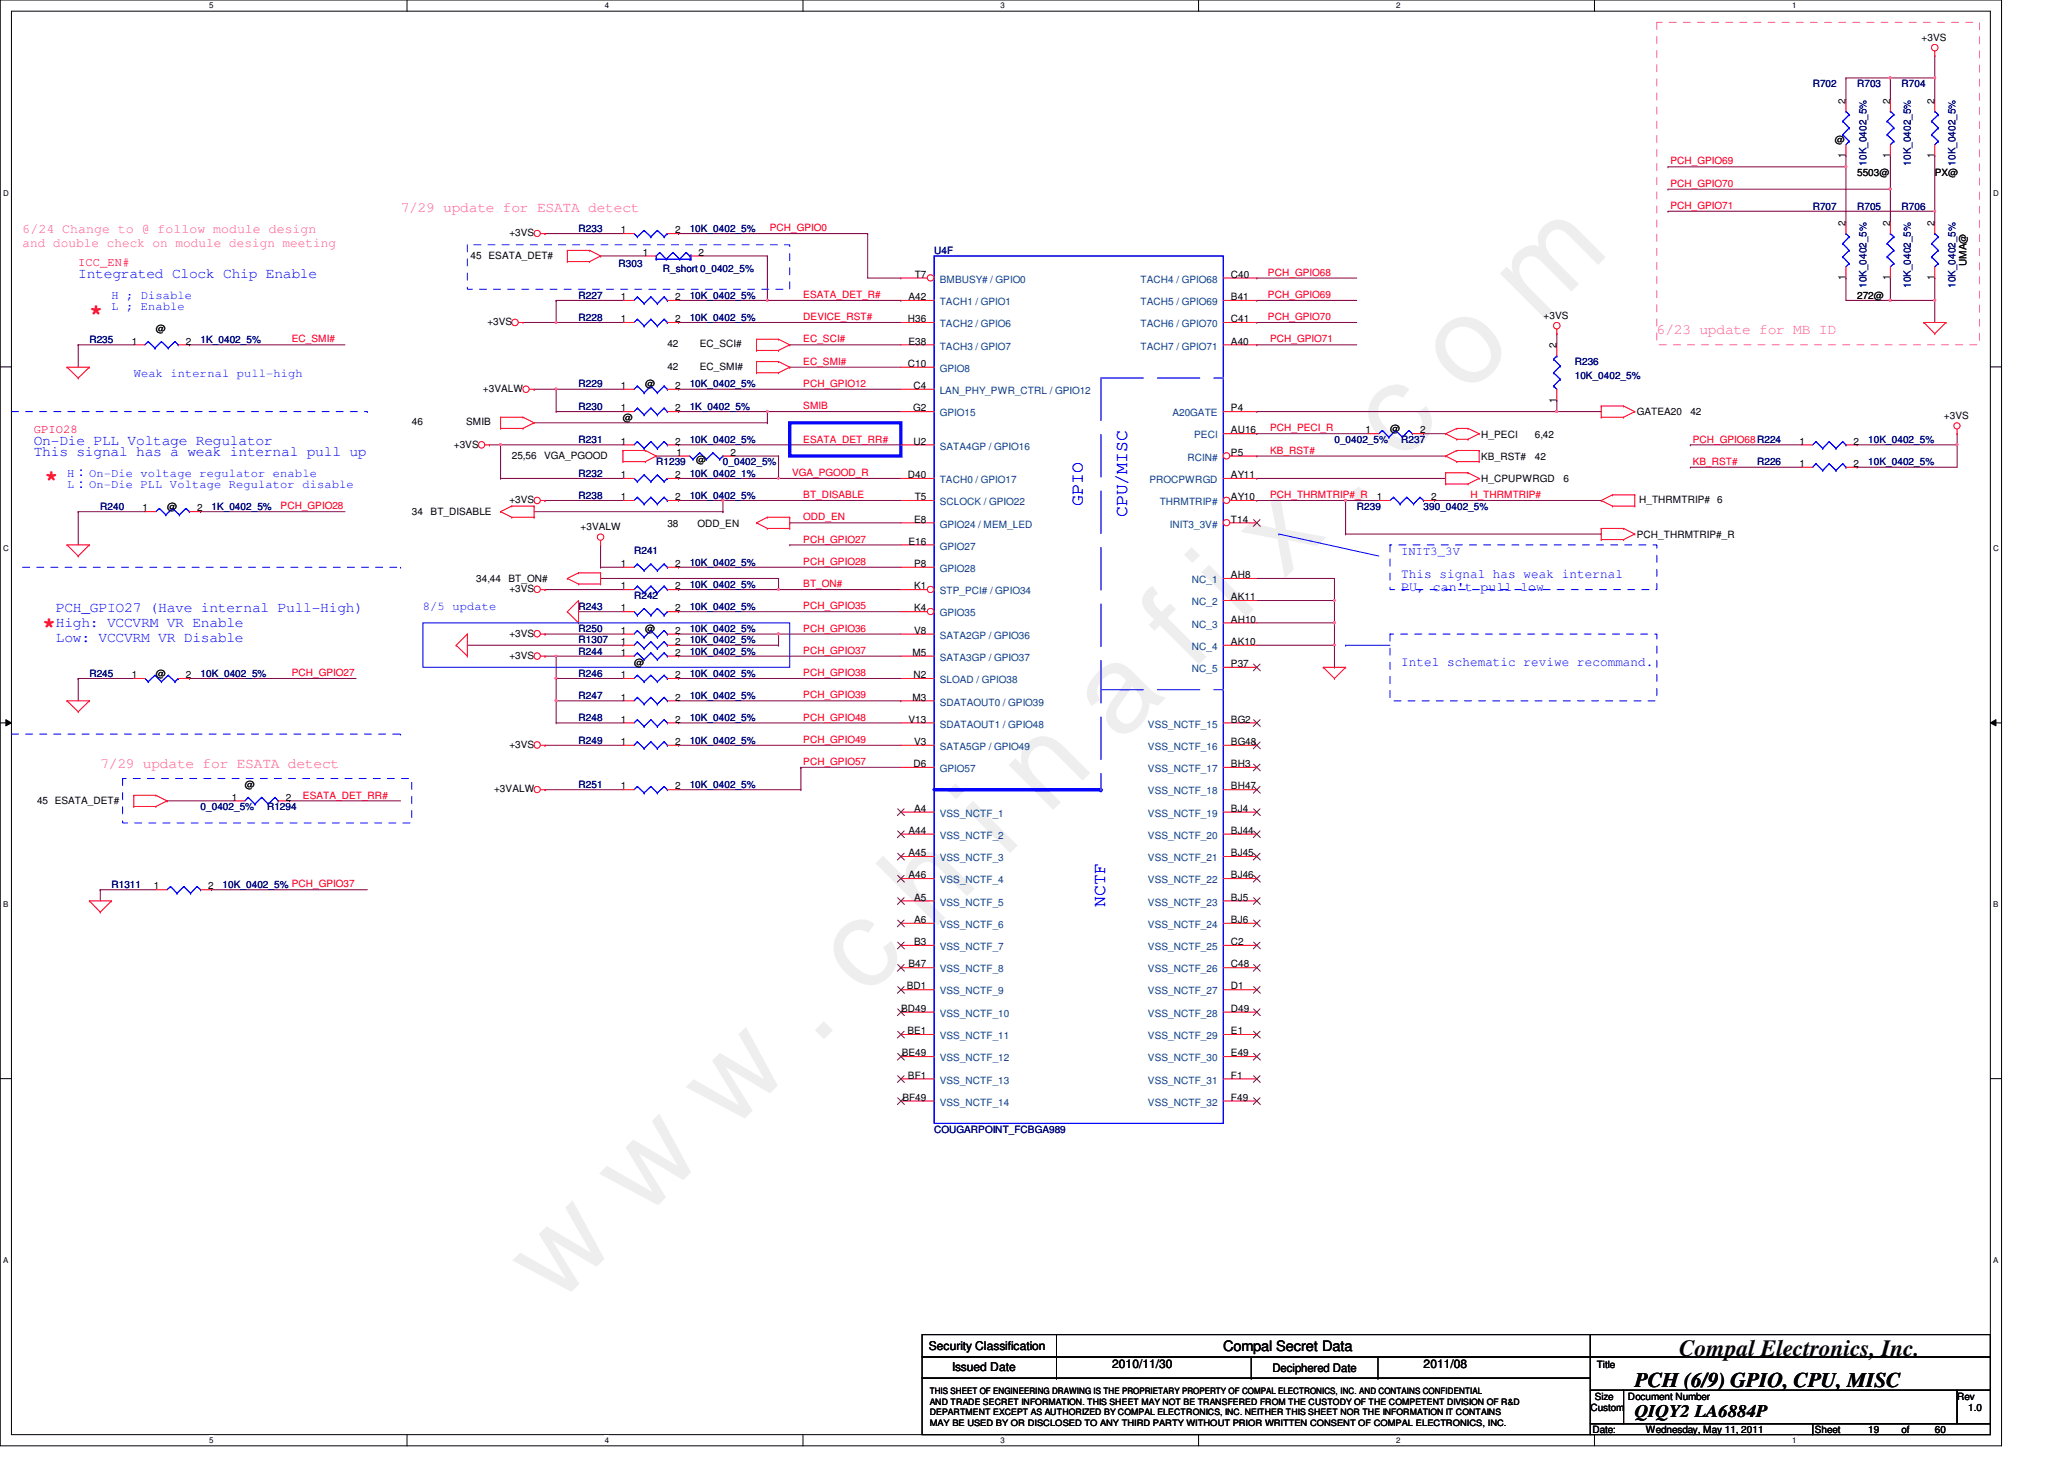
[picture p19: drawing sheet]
<svg xmlns="http://www.w3.org/2000/svg" width="297mm" height="210mm" viewBox="0 0 297 210" stroke-linecap="round" stroke-linejoin="round" font-family="sans-serif">
<defs><g id="words">
<text font-size="17.6" fill="#f0f" x="80.1" y="188" transform="rotate(-45 80.1 188)">w w w . c h i n a f i x . c o m</text>
<text font-size="3.3" x="241.7" y="195.1">Compal Electronics, Inc.</text>
<g font-size="3.2" fill="#f00">
<text x="12.9" y="45.8">*</text>
<text x="6.4" y="69.8">*</text>
<text x="6.1" y="91">*</text>
</g>
<text font-size="3" x="235.3" y="199.5">PCH (6/9) GPIO, CPU, MISC</text>
<g font-size="2.5" fill="#00f">
<text x="155.8" y="72.8" transform="rotate(-90 155.8 72.8)">GPIO</text>
<text x="162.2" y="74.4" transform="rotate(-90 162.2 74.4)">CPU/MISC</text>
<text x="159" y="130.4" transform="rotate(-90 159 130.4)">NCTF</text>
</g>
<text font-size="2.5" x="235.3" y="203.9">QIQY2 LA6884P</text>
<g font-size="2.1" fill="#f0f">
<text x="57.6" y="30.4">7/29 update for ESATA detect</text>
<text x="238.4" y="48">6/23 update for MB ID</text>
<text x="14.4" y="110.4">7/29 update for ESATA detect</text>
</g>
<g font-size="2.1" fill="#00f">
<text x="11.3" y="40">Integrated Clock Chip Enable</text>
<text x="4.9" y="65.6">This signal has a weak internal pull up</text>
<text x="4.9" y="64">On-Die PLL Voltage Regulator</text>
<text x="8" y="88">PCH_GPIO27 (Have internal Pull-High)</text>
<text x="8" y="90.2">High: VCCVRM VR Enable</text>
<text x="8" y="92.3">Low: VCCVRM VR Disable</text>
</g>
<text font-size="2.1" x="176" y="194.4">Compal Secret Data</text>
<g font-size="1.9" fill="#f0f">
<text x="3.3" y="33.5">6/24 Change to @ follow module design</text>
<text x="3.3" y="35.5">and double check on module design meeting</text>
</g>
<g font-size="1.9" fill="#00f">
<text x="201.7" y="83.1">This signal has weak internal</text>
<text x="201.7" y="85.1">PU, can't pull low</text>
<text x="201.7" y="95.9">Intel schematic reviwe recommand.</text>
</g>
<g font-size="1.7" fill="#f00">
<text x="11.3" y="38.2">ICC_EN#</text>
<text x="4.9" y="62.2">GPIO28</text>
</g>
<g font-size="1.7" fill="#00f">
<text x="16" y="43">H ; Disable</text>
<text x="16" y="44.6">L ; Enable</text>
<text x="19.3" y="54.2">Weak internal pull-high</text>
<text x="9.6" y="70.2">L</text>
<text x="9.6" y="68.6">H</text>
<text x="12.8" y="70.2">On-Die PLL Voltage Regulator disable</text>
<text x="12.8" y="68.6">On-Die voltage regulator enable</text>
<text x="201.7" y="79.8">INIT3_3V</text>
<text x="60.9" y="87.8">8/5 update</text>
</g>
<g font-size="1.7">
<text x="133.7" y="194.3">Security Classification</text>
<text x="137" y="197.3">Issued Date</text>
<text x="160" y="196.8">2010/11/30</text>
<text x="183.1" y="197.4">Deciphered Date</text>
<text x="204.9" y="196.8">2011/08</text>
</g>
<g font-size="1.4">
<text x="276.5" y="5.8">+3VS</text>
<text x="265.6" y="14.9" transform="rotate(-90 265.6 14.9)">2</text>
<text x="272" y="14.9" transform="rotate(-90 272 14.9)">2</text>
<text x="278.4" y="14.9" transform="rotate(-90 278.4 14.9)">2</text>
<text x="264" y="20.6">@</text>
<text x="265.6" y="22.7" transform="rotate(-90 265.6 22.7)">1</text>
<text x="272" y="22.7" transform="rotate(-90 272 22.7)">1</text>
<text x="278.4" y="22.7" transform="rotate(-90 278.4 22.7)">1</text>
<text x="267.3" y="25.4">5503@</text>
<text x="278.4" y="25.4">PX@</text>
<text x="73.3" y="34">+3VS</text>
<text x="89.4" y="33.6">1</text>
<text x="97.1" y="33.6">2</text>
<text x="265.6" y="32.5" transform="rotate(-90 265.6 32.5)">2</text>
<text x="272" y="32.5" transform="rotate(-90 272 32.5)">2</text>
<text x="278.4" y="32.5" transform="rotate(-90 278.4 32.5)">2</text>
<text x="67.7" y="37.2">45 ESATA_DET#</text>
<text x="92.5" y="36.8">1</text>
<text x="100.5" y="36.8">2</text>
<text x="131.6" y="40">T7</text>
<text x="177.1" y="40">C40</text>
<text x="265.6" y="40.3" transform="rotate(-90 265.6 40.3)">1</text>
<text x="272" y="40.3" transform="rotate(-90 272 40.3)">1</text>
<text x="278.4" y="40.3" transform="rotate(-90 278.4 40.3)">1</text>
<text x="283" y="38.3" transform="rotate(-90 283 38.3)">UMA@</text>
<text x="22.4" y="47.7">@</text>
<text x="70.1" y="46.8">+3VS</text>
<text x="89.4" y="43.2">1</text>
<text x="89.4" y="46.4">1</text>
<text x="97.1" y="43.2">2</text>
<text x="97.1" y="46.4">2</text>
<text x="130.7" y="46.4">H36</text>
<text x="130.8" y="43.2">A42</text>
<text x="177.1" y="46.4">C41</text>
<text x="177.1" y="43.2">B41</text>
<text x="222.1" y="45.8">+3VS</text>
<text x="267.3" y="43">272@</text>
<text x="19" y="49.6">1</text>
<text x="26.7" y="49.6">2</text>
<text x="96" y="50">42</text>
<text x="96" y="53.2">42</text>
<text x="100.7" y="50">EC_SCI#</text>
<text x="100.7" y="53.2">EC_SMI#</text>
<text x="130.7" y="52.8">C10</text>
<text x="130.8" y="49.6">E38</text>
<text x="177.1" y="49.6">A40</text>
<text x="224" y="50.1" transform="rotate(-90 224 50.1)">2</text>
<text x="69.5" y="56.4">+3VALW</text>
<text x="89.4" y="59.2">1</text>
<text x="89.4" y="56">1</text>
<text x="92.9" y="55.7">@</text>
<text x="97.1" y="59.2">2</text>
<text x="97.1" y="56">2</text>
<text x="131.4" y="59.2">G2</text>
<text x="131.5" y="56">C4</text>
<text x="177.1" y="59.2">P4</text>
<text x="224" y="57.9" transform="rotate(-90 224 57.9)">1</text>
<text x="235.6" y="59.8">GATEA20</text>
<text x="243.3" y="59.8">42</text>
<text x="59.3" y="61.2">46</text>
<text x="65.3" y="64.4">+3VS</text>
<text x="67.1" y="61.2">SMIB</text>
<text x="73.7" y="66">25,56</text>
<text x="78.3" y="66">VGA_PGOOD</text>
<text x="89.4" y="64">1</text>
<text x="89.7" y="60.6">@</text>
<text x="97.1" y="64">2</text>
<text x="97.4" y="65.6">1</text>
<text x="105.1" y="65.6">2</text>
<text x="131.5" y="64">U2</text>
<text x="177.1" y="65.6">P5</text>
<text x="177.1" y="62.4">AU16</text>
<text x="196.5" y="62.4">1</text>
<text x="200" y="62.2">@</text>
<text x="204.4" y="62.4">2</text>
<text x="213.2" y="63">H_PECI</text>
<text x="220.9" y="63">6,42</text>
<text x="259" y="64">1</text>
<text x="266.8" y="64">2</text>
<text x="279.8" y="60.2">+3VS</text>
<text x="89.4" y="72">1</text>
<text x="89.4" y="68.8">1</text>
<text x="97.1" y="72">2</text>
<text x="97.1" y="68.8">2</text>
<text x="100.2" y="66.6">@</text>
<text x="130.7" y="68.8">D40</text>
<text x="131.6" y="72">T5</text>
<text x="177.1" y="68.8">AY11</text>
<text x="177.1" y="72">AY10</text>
<text x="198.1" y="72">1</text>
<text x="206" y="72">2</text>
<text x="213.2" y="69.4">H_CPUPWRGD</text>
<text x="213.2" y="66.2">KB_RST#</text>
<text x="220.9" y="66.2">42</text>
<text x="225" y="69.4">6</text>
<text x="259" y="67.2">1</text>
<text x="266.8" y="67.2">2</text>
<text x="20.5" y="73.6">1</text>
<text x="24" y="73.4">@</text>
<text x="28.4" y="73.6">2</text>
<text x="59.3" y="74.2">34</text>
<text x="62" y="74.2">BT_DISABLE</text>
<text x="73.3" y="72.4">+3VS</text>
<text x="83.6" y="76.2">+3VALW</text>
<text x="96" y="75.8">38</text>
<text x="100.4" y="75.8">ODD_EN</text>
<text x="131.6" y="75.2">E8</text>
<text x="177.1" y="75.2">T14</text>
<text x="235.6" y="77.4">PCH_THRMTRIP#_R</text>
<text x="235.9" y="72.4">H_THRMTRIP#</text>
<text x="247.1" y="72.4">6</text>
<text x="68.5" y="83.8">34,44</text>
<text x="73.2" y="83.8">BT_ON#</text>
<text x="89.4" y="81.6">1</text>
<text x="97.1" y="81.6">2</text>
<text x="130.8" y="78.4">E16</text>
<text x="131.6" y="81.6">P8</text>
<text x="177.1" y="83.2">AH8</text>
<text x="73.3" y="85.2">+3VS</text>
<text x="89.4" y="84.8">1</text>
<text x="89.4" y="88">1</text>
<text x="97.1" y="84.8">2</text>
<text x="97.1" y="88">2</text>
<text x="131.6" y="84.8">K1</text>
<text x="131.6" y="88">K4</text>
<text x="177.1" y="89.6">AH10</text>
<text x="177.1" y="86.4">AK11</text>
<text x="73.3" y="94.8">+3VS</text>
<text x="73.3" y="91.6">+3VS</text>
<text x="89.4" y="91.2">1</text>
<text x="89.4" y="92.8">1</text>
<text x="89.4" y="94.4">1</text>
<text x="91.3" y="95.7">@</text>
<text x="92.9" y="91">@</text>
<text x="97.1" y="91.2">2</text>
<text x="97.1" y="92.8">2</text>
<text x="97.1" y="94.4">2</text>
<text x="131.3" y="94.4">M5</text>
<text x="131.6" y="91.2">V8</text>
<text x="177.1" y="92.8">AK10</text>
<text x="177.1" y="96">P37</text>
<text x="19" y="97.6">1</text>
<text x="22.4" y="97.4">@</text>
<text x="26.7" y="97.6">2</text>
<text x="89.4" y="97.6">1</text>
<text x="89.4" y="100.8">1</text>
<text x="97.1" y="97.6">2</text>
<text x="97.1" y="100.8">2</text>
<text x="131.3" y="100.8">M3</text>
<text x="131.5" y="97.6">N2</text>
<text x="73.3" y="107.6">+3VS</text>
<text x="89.4" y="104">1</text>
<text x="89.4" y="107.2">1</text>
<text x="97.1" y="104">2</text>
<text x="97.1" y="107.2">2</text>
<text x="130.8" y="104">V13</text>
<text x="131.6" y="107.2">V3</text>
<text x="177.1" y="104">BG2</text>
<text x="177.1" y="107.2">BG48</text>
<text x="35.3" y="113.4">@</text>
<text x="71.1" y="114">+3VALW</text>
<text x="89.4" y="113.6">1</text>
<text x="97.1" y="113.6">2</text>
<text x="131.5" y="110.4">D6</text>
<text x="177.1" y="110.4">BH3</text>
<text x="177.1" y="113.6">BH47</text>
<text x="5.3" y="115.6">45 ESATA_DET#</text>
<text x="33.4" y="115.2">1</text>
<text x="41.1" y="115.2">2</text>
<text x="130.8" y="120">A44</text>
<text x="131.6" y="116.8">A4</text>
<text x="177.1" y="116.8">BJ4</text>
<text x="177.1" y="120">BJ44</text>
<text x="130.8" y="123.2">A45</text>
<text x="177.1" y="123.2">BJ45</text>
<text x="22.1" y="128">1</text>
<text x="30" y="128">2</text>
<text x="130.8" y="126.4">A46</text>
<text x="131.6" y="129.6">A5</text>
<text x="177.1" y="126.4">BJ46</text>
<text x="177.1" y="129.6">BJ5</text>
<text x="131.6" y="132.8">A6</text>
<text x="131.6" y="136">B3</text>
<text x="177.1" y="132.8">BJ6</text>
<text x="177.1" y="136">C2</text>
<text x="130.5" y="142.4">BD1</text>
<text x="130.8" y="139.2">B47</text>
<text x="177.1" y="139.2">C48</text>
<text x="177.1" y="142.4">D1</text>
<text x="129.7" y="145.6">BD49</text>
<text x="130.6" y="148.8">BE1</text>
<text x="177.1" y="145.6">D49</text>
<text x="177.1" y="148.8">E1</text>
<text x="129.8" y="152">BE49</text>
<text x="130.7" y="155.2">BF1</text>
<text x="177.1" y="152">E49</text>
<text x="177.1" y="155.2">F1</text>
<text x="129.9" y="158.4">BF49</text>
<text x="177.1" y="158.4">F49</text>
<text x="229.8" y="196.7">Title</text>
<text x="228.9" y="203">Custom</text>
<text x="229.5" y="201.4">Size</text>
<text x="234.3" y="201.4">Document Number</text>
<text x="281.7" y="201.4">Rev</text>
<text x="283.3" y="203">1.0</text>
<text x="229.2" y="206.2">Date:</text>
<text x="236.9" y="206.2">Wednesday, May 11, 2011</text>
<text x="261.2" y="206.2">Sheet</text>
<text x="268.9" y="206.2">19</text>
<text x="273.7" y="206.2">of</text>
<text x="278.4" y="206.2">60</text>
</g>
<g font-size="1.4" fill="#000080">
<text x="260.9" y="12.6">R702</text>
<text x="267.3" y="12.6">R703</text>
<text x="273.7" y="12.6">R704</text>
<text x="268.6" y="23.8" transform="rotate(-90 268.6 23.8)">10K_0402_5%</text>
<text x="275" y="23.8" transform="rotate(-90 275 23.8)">10K_0402_5%</text>
<text x="281.4" y="23.8" transform="rotate(-90 281.4 23.8)">10K_0402_5%</text>
<text x="83.3" y="33.4">R233</text>
<text x="99.3" y="33.4">10K_0402_5%</text>
<text x="260.9" y="30.2">R707</text>
<text x="267.3" y="30.2">R705</text>
<text x="273.7" y="30.2">R706</text>
<text x="89" y="38.5">R303</text>
<text x="95.4" y="39.1">R_short 0_0402_5%</text>
<text x="134.4" y="36.6">U4F</text>
<text x="268.6" y="41.4" transform="rotate(-90 268.6 41.4)">10K_0402_5%</text>
<text x="275" y="41.4" transform="rotate(-90 275 41.4)">10K_0402_5%</text>
<text x="281.4" y="41.4" transform="rotate(-90 281.4 41.4)">10K_0402_5%</text>
<text x="83.3" y="43">R227</text>
<text x="83.3" y="46.2">R228</text>
<text x="99.3" y="43">10K_0402_5%</text>
<text x="99.3" y="46.2">10K_0402_5%</text>
<text x="12.9" y="49.4">R235</text>
<text x="28.9" y="49.4">1K_0402_5%</text>
<text x="226.6" y="52.6">R236</text>
<text x="83.3" y="59">R230</text>
<text x="83.3" y="55.7">R229</text>
<text x="99.3" y="59">1K_0402_5%</text>
<text x="99.3" y="55.7">10K_0402_5%</text>
<text x="226.6" y="54.5">10K_0402_5%</text>
<text x="83.3" y="63.7">R231</text>
<text x="99.3" y="63.7">10K_0402_5%</text>
<text x="192" y="63.7">0_0402_5%</text>
<text x="201.7" y="63.7">R237</text>
<text x="268.9" y="63.7">10K_0402_5%</text>
<text x="83.3" y="71.7">R238</text>
<text x="83.3" y="68.6">R232</text>
<text x="94.4" y="67">R1239</text>
<text x="99.3" y="71.7">10K_0402_5%</text>
<text x="99.3" y="68.6">10K_0402_1%</text>
<text x="104" y="67">0_0402_5%</text>
<text x="252.9" y="67">R226</text>
<text x="268.9" y="67">10K_0402_5%</text>
<text x="14.4" y="73.4">R240</text>
<text x="30.4" y="73.4">1K_0402_5%</text>
<text x="195.3" y="73.4">R239</text>
<text x="204.9" y="73.4">390_0402_5%</text>
<text x="91.3" y="79.7">R241</text>
<text x="99.3" y="81.4">10K_0402_5%</text>
<text x="83.3" y="87.7">R243</text>
<text x="91.3" y="86.2">R242</text>
<text x="99.3" y="87.7">10K_0402_5%</text>
<text x="99.3" y="84.6">10K_0402_5%</text>
<text x="83.3" y="91">R250</text>
<text x="83.3" y="92.6">R1307</text>
<text x="83.3" y="94.2">R244</text>
<text x="99.3" y="91">10K_0402_5%</text>
<text x="99.3" y="92.6">10K_0402_5%</text>
<text x="99.3" y="94.2">10K_0402_5%</text>
<text x="12.9" y="97.4">R245</text>
<text x="28.9" y="97.4">10K_0402_5%</text>
<text x="83.3" y="97.4">R246</text>
<text x="83.3" y="100.6">R247</text>
<text x="99.3" y="97.4">10K_0402_5%</text>
<text x="99.3" y="100.6">10K_0402_5%</text>
<text x="83.3" y="103.8">R248</text>
<text x="83.3" y="107">R249</text>
<text x="99.3" y="103.8">10K_0402_5%</text>
<text x="99.3" y="107">10K_0402_5%</text>
<text x="83.3" y="113.4">R251</text>
<text x="99.3" y="113.4">10K_0402_5%</text>
<text x="28.9" y="116.6">0_0402_5%</text>
<text x="38.4" y="116.6">R1294</text>
<text x="16" y="127.8">R1311</text>
<text x="32" y="127.8">10K_0402_5% PCH_GPIO37</text>
<text x="134.4" y="163">COUGARPOINT_FCBGA989</text>
</g>
<g font-size="1.4" fill="#f00">
<text x="240.4" y="23.7">PCH_GPIO69</text>
<text x="240.4" y="26.9">PCH_GPIO70</text>
<text x="110.8" y="33.3">PCH_GPIO0</text>
<text x="240.4" y="30.1">PCH_GPIO71</text>
<text x="182.5" y="39.7">PCH_GPIO68</text>
<text x="115.6" y="42.9">ESATA_DET_R#</text>
<text x="115.6" y="46.1">DEVICE_RST#</text>
<text x="182.5" y="42.9">PCH_GPIO69</text>
<text x="182.5" y="46.1">PCH_GPIO70</text>
<text x="42" y="49.3">EC_SMI#</text>
<text x="115.6" y="49.3">EC_SCI#</text>
<text x="115.6" y="52.5">EC_SMI#</text>
<text x="182.8" y="49.3">PCH_GPIO71</text>
<text x="115.6" y="55.7">PCH_GPIO12</text>
<text x="115.6" y="58.9">SMIB</text>
<text x="115.6" y="63.7">ESATA_DET_RR#</text>
<text x="182.8" y="62.1">PCH_PECI_R</text>
<text x="182.8" y="65.3">KB_RST#</text>
<text x="243.6" y="63.7">PCH_GPIO68R224</text>
<text x="114" y="68.5">VGA_PGOOD_R</text>
<text x="115.6" y="71.7">BT_DISABLE</text>
<text x="182.8" y="71.7">PCH_THRMTRIP#_R</text>
<text x="211.6" y="71.7">H_THRMTRIP#</text>
<text x="243.6" y="66.9">KB_RST#</text>
<text x="40.4" y="73.3">PCH_GPIO28</text>
<text x="115.6" y="74.9">ODD_EN</text>
<text x="115.6" y="78.1">PCH_GPIO27</text>
<text x="115.6" y="81.3">PCH_GPIO28</text>
<text x="115.6" y="87.7">PCH_GPIO35</text>
<text x="115.6" y="84.5">BT_ON#</text>
<text x="115.6" y="94.1">PCH_GPIO37</text>
<text x="115.6" y="90.9">PCH_GPIO36</text>
<text x="42" y="97.3">PCH_GPIO27</text>
<text x="115.6" y="97.3">PCH_GPIO38</text>
<text x="115.6" y="100.5">PCH_GPIO39</text>
<text x="115.6" y="103.7">PCH_GPIO48</text>
<text x="115.6" y="106.9">PCH_GPIO49</text>
<text x="115.6" y="110.1">PCH_GPIO57</text>
<text x="43.6" y="114.9">ESATA_DET_RR#</text>
</g>
<g font-size="1.4" fill="#004080">
<text x="135.2" y="40.7">BMBUSY# / GPIO0</text>
<text x="164.2" y="40.7">TACH4 / GPIO68</text>
<text x="135.2" y="47.1">TACH2 / GPIO6</text>
<text x="135.2" y="43.9">TACH1 / GPIO1</text>
<text x="164.2" y="47.1">TACH6 / GPIO70</text>
<text x="164.2" y="43.9">TACH5 / GPIO69</text>
<text x="135.2" y="50.3">TACH3 / GPIO7</text>
<text x="135.2" y="53.5">GPIO8</text>
<text x="164.2" y="50.3">TACH7 / GPIO71</text>
<text x="135.2" y="56.7">LAN_PHY_PWR_CTRL / GPIO12</text>
<text x="135.2" y="59.9">GPIO15</text>
<text x="168.7" y="59.9">A20GATE</text>
<text x="135.2" y="64.7">SATA4GP / GPIO16</text>
<text x="171.9" y="63.1">PECI</text>
<text x="135.2" y="69.5">TACH0 / GPIO17</text>
<text x="165.4" y="69.5">PROCPWRGD</text>
<text x="170.9" y="66.3">RCIN#</text>
<text x="135.2" y="75.9">GPIO24 / MEM_LED</text>
<text x="135.2" y="72.7">SCLOCK / GPIO22</text>
<text x="166.9" y="72.7">THRMTRIP#</text>
<text x="168.3" y="75.9">INIT3_3V#</text>
<text x="135.2" y="79.1">GPIO27</text>
<text x="135.2" y="82.3">GPIO28</text>
<text x="171.5" y="83.9">NC_1</text>
<text x="135.2" y="85.5">STP_PCI# / GPIO34</text>
<text x="135.2" y="88.7">GPIO35</text>
<text x="171.5" y="87.1">NC_2</text>
<text x="135.2" y="95.1">SATA3GP / GPIO37</text>
<text x="135.2" y="91.9">SATA2GP / GPIO36</text>
<text x="171.5" y="93.5">NC_4</text>
<text x="171.5" y="90.3">NC_3</text>
<text x="135.2" y="98.3">SLOAD / GPIO38</text>
<text x="135.2" y="101.5">SDATAOUT0 / GPIO39</text>
<text x="171.5" y="96.7">NC_5</text>
<text x="135.2" y="107.9">SATA5GP / GPIO49</text>
<text x="135.2" y="104.7">SDATAOUT1 / GPIO48</text>
<text x="165.2" y="104.7">VSS_NCTF_15</text>
<text x="165.2" y="107.9">VSS_NCTF_16</text>
<text x="135.2" y="111.1">GPIO57</text>
<text x="165.2" y="111.1">VSS_NCTF_17</text>
<text x="135.2" y="117.5">VSS_NCTF_1</text>
<text x="165.2" y="114.3">VSS_NCTF_18</text>
<text x="165.2" y="117.5">VSS_NCTF_19</text>
<text x="135.2" y="120.7">VSS_NCTF_2</text>
<text x="135.2" y="123.9">VSS_NCTF_3</text>
<text x="165.2" y="120.7">VSS_NCTF_20</text>
<text x="165.2" y="123.9">VSS_NCTF_21</text>
<text x="135.2" y="127.1">VSS_NCTF_4</text>
<text x="135.2" y="130.3">VSS_NCTF_5</text>
<text x="165.2" y="127.1">VSS_NCTF_22</text>
<text x="165.2" y="130.3">VSS_NCTF_23</text>
<text x="135.2" y="133.5">VSS_NCTF_6</text>
<text x="135.2" y="136.7">VSS_NCTF_7</text>
<text x="165.2" y="133.5">VSS_NCTF_24</text>
<text x="165.2" y="136.7">VSS_NCTF_25</text>
<text x="135.2" y="139.9">VSS_NCTF_8</text>
<text x="135.2" y="143.1">VSS_NCTF_9</text>
<text x="165.2" y="139.9">VSS_NCTF_26</text>
<text x="165.2" y="143.1">VSS_NCTF_27</text>
<text x="135.2" y="146.3">VSS_NCTF_10</text>
<text x="135.2" y="149.5">VSS_NCTF_11</text>
<text x="165.2" y="146.3">VSS_NCTF_28</text>
<text x="165.2" y="149.5">VSS_NCTF_29</text>
<text x="135.2" y="152.7">VSS_NCTF_12</text>
<text x="135.2" y="155.9">VSS_NCTF_13</text>
<text x="165.2" y="152.7">VSS_NCTF_30</text>
<text x="165.2" y="155.9">VSS_NCTF_31</text>
<text x="135.2" y="159.1">VSS_NCTF_14</text>
<text x="165.2" y="159.1">VSS_NCTF_32</text>
</g>
<g font-size="1.3">
<text x="133.8" y="200.6">THIS SHEET OF ENGINEERING DRAWING IS THE PROPRIETARY PROPERTY OF COMPAL ELECTRONICS, INC. AND CONTAINS CONFIDENTIAL</text>
<text x="133.8" y="202.1">AND TRADE SECRET INFORMATION. THIS SHEET MAY NOT BE TRANSFERED FROM THE CUSTODY OF THE COMPETENT DIVISION OF R&amp;D</text>
<text x="133.8" y="203.6">DEPARTMENT EXCEPT AS AUTHORIZED BY COMPAL ELECTRONICS, INC. NEITHER THIS SHEET NOR THE INFORMATION IT CONTAINS</text>
<text x="133.8" y="205.1">MAY BE USED BY OR DISCLOSED TO ANY THIRD PARTY WITHOUT PRIOR WRITTEN CONSENT OF COMPAL ELECTRONICS, INC.</text>
</g>
<g font-size="1.1">
<text x="30.1" y="1.1">5</text>
<text x="87" y="1.1">4</text>
<text x="144" y="1.1">3</text>
<text x="200.9" y="1.1">2</text>
<text x="257.9" y="1.1">1</text>
<text x=".5" y="28.1">D</text>
<text x="286.9" y="28.1">D</text>
<text x=".5" y="79.3">C</text>
<text x="286.9" y="79.3">C</text>
<text x=".5" y="130.5">B</text>
<text x="286.9" y="130.5">B</text>
<text x=".5" y="181.7">A</text>
<text x="286.9" y="181.7">A</text>
<text x="30.1" y="207.5">5</text>
<text x="87" y="207.5">4</text>
<text x="144" y="207.5">3</text>
<text x="200.9" y="207.5">2</text>
<text x="257.9" y="207.5">1</text>
</g>
</g></defs>
<path d="M0 0h288.1v208h-288.1zM1.6 1.6h284.8v204.8h-284.8z" fill="none" stroke="#000" stroke-width=".14"/>
<g fill="#fff">
<path d="M30.1 .2h.6v1.2h-.6z"/>
<path d="M30.1 206.6h.6v1.2h-.6z"/>
</g>
<path d="M58.6 0v1.6M58.6 206.4v1.6" fill="none" stroke="#000" stroke-width=".14"/>
<g fill="#fff">
<path d="M87 .2h.6v1.2h-.6z"/>
<path d="M87 206.6h.6v1.2h-.6z"/>
</g>
<path d="M115.6 0v1.6M115.6 206.4v1.6" fill="none" stroke="#000" stroke-width=".14"/>
<g fill="#fff">
<path d="M144 .2h.6v1.2h-.6z"/>
<path d="M144 206.6h.6v1.2h-.6z"/>
</g>
<path d="M172.5 0v1.6M172.5 206.4v1.6" fill="none" stroke="#000" stroke-width=".14"/>
<g fill="#fff">
<path d="M200.9 .2h.6v1.2h-.6z"/>
<path d="M200.9 206.6h.6v1.2h-.6z"/>
</g>
<path d="M229.5 0v1.6M229.5 206.4v1.6" fill="none" stroke="#000" stroke-width=".14"/>
<g fill="#fff">
<path d="M257.9 .2h.6v1.2h-.6z"/>
<path d="M257.9 206.6h.6v1.2h-.6z"/>
<path d="M.5 27.2h.7v1.2h-.7z"/>
<path d="M286.9 27.2h.7v1.2h-.7z"/>
<path d="M.5 78.4h.7v1.1h-.7z"/>
<path d="M286.9 78.4h.7v1.1h-.7z"/>
</g>
<path d="M0 52.8h1.6M286.4 52.8h1.7" fill="none" stroke="#000" stroke-width=".14"/>
<g fill="#fff">
<path d="M.5 129.6h.7v1.2h-.7z"/>
<path d="M286.9 129.6h.7v1.2h-.7z"/>
</g>
<path d="M0 104h1.6M.8 103.5l.8 .5-.8 .4zM286.4 104l.8-.5v.9zM286.4 104h1.7" fill="none" stroke="#000" stroke-width=".14"/>
<path d="M.8 103.5l.8 .5-.8 .4zM286.4 104l.8-.5v.9z" fill="#000"/>
<g fill="#fff">
<path d="M.5 180.7h.7v1.2h-.7z"/>
<path d="M286.9 180.7h.7v1.2h-.7z"/>
</g>
<path d="M0 155.2h1.6M286.4 155.2h1.7" fill="none" stroke="#000" stroke-width=".14"/>
<g fill="none" stroke="#800040" stroke-width=".14">
<path d="M97.7 56h32M11.3 73.6h.1M11.3 73.6v4.8M11.3 73.6h9.6M28.9 73.6h.1M28.9 73.6h20.7M281.7 64h.1M281.7 64v3.2M11.3 97.6h.1M11.3 97.6v3.2M11.3 97.6h8M27.3 97.6h.1"/>
<path d="M27.3 97.6h24M97.7 97.6h32M97.7 94.4h32M97.7 104h32"/>
</g>
<path d="M281.5 63.9h.2v.2h-.2z" fill-rule="evenodd" fill="#f0f"/>
<path d="M281.5 63.9h.2v.2h-.2z" fill="none" stroke="#f0f" stroke-width=".14"/>
<g fill="none" stroke="#800040" stroke-width=".14">
<path d="M240 24h.1M240 24h25.7M11.3 49.6h.1M11.3 49.6v3.2M11.3 49.6h8M27.3 49.6h.1M27.3 49.6h22.3M180.9 59.2h43.1M97.7 64h32M243.3 64h.1M243.3 67.2h.1M243.3 64h16"/>
<path d="M243.3 67.2h16M267.3 64h.1M267.3 67.2h.1M267.3 64h14.4M267.3 67.2h14.4M97.7 81.6h32M97.7 88h32M97.7 100.8h32"/>
</g>
<path d="M265.5 23.9h.2v.2h-.2z" fill-rule="evenodd" fill="#f0f"/>
<path d="M265.5 23.9h.2v.2h-.2z" fill="none" stroke="#f0f" stroke-width=".14"/>
<path d="M240 27.2h.1M240 27.2h32.1" fill="none" stroke="#800040" stroke-width=".14"/>
<path d="M271.9 27.1h.2v.2h-.2z" fill-rule="evenodd" fill="#f0f"/>
<path d="M271.9 27.1h.2v.2h-.2z" fill="none" stroke="#f0f" stroke-width=".14"/>
<path d="M240 30.4h.1M240 30.4h38.4" fill="none" stroke="#800040" stroke-width=".14"/>
<path d="M278.3 30.3h.2v.2h-.2z" fill-rule="evenodd" fill="#f0f"/>
<path d="M278.3 30.3h.2v.2h-.2z" fill="none" stroke="#f0f" stroke-width=".14"/>
<g fill="none" stroke="#800040" stroke-width=".14">
<path d="M265.7 11.2h.1M265.7 11.2v3.2M265.7 11.2h6.4M272.1 11.2h.1M272.1 11.2v3.2M278.4 11.2h.1M278.4 11.2v3.2M265.7 24h.1M265.7 24v8M272.1 27.2h.1M272.1 27.2v4.8M278.4 22.4h.1"/>
<path d="M278.4 30.4h.1M278.4 22.4v9.6M265.7 40h.1M265.7 40v3.2M278.4 40h.1M278.4 43.2h.1M278.4 40v6.4M281.7 62.4h.1M281.7 62.4v1.6"/>
</g>
<path d="M278.3 43.1l.3 .1-.2 .1z" fill-rule="evenodd" fill="#f0f"/>
<path d="M278.3 43.1l.3 .1-.2 .1z" fill="none" stroke="#f0f" stroke-width=".14"/>
<path d="M265.7 43.2h6.4M272.1 40h.1M272.1 43.2h.1M272.1 40v3.2" fill="none" stroke="#800040" stroke-width=".14"/>
<path d="M271.9 43.1h.2v.2h-.2z" fill-rule="evenodd" fill="#f0f"/>
<path d="M271.9 43.1h.2v.2h-.2z" fill="none" stroke="#f0f" stroke-width=".14"/>
<path d="M272.1 11.2h6.3M278.4 11.2h.1M265.7 22.4h.1M265.7 22.4v1.6M272.1 22.4h.1M272.1 22.4v4.8" fill="none" stroke="#800040" stroke-width=".14"/>
<path d="M271.9 11.1h.2v.2h-.2z" fill-rule="evenodd" fill="#f0f"/>
<path d="M271.9 11.1h.2v.2h-.2z" fill="none" stroke="#f0f" stroke-width=".14"/>
<path d="M278.3 11.1l.3 .1-.2 .1z" fill-rule="evenodd" fill="#f0f"/>
<path d="M278.3 11.1l.3 .1-.2 .1z" fill="none" stroke="#f0f" stroke-width=".14"/>
<path d="M278.4 8h.1M278.4 8v3.2M272.1 43.2h6.3M278.4 43.2h.1" fill="none" stroke="#800040" stroke-width=".14"/>
<path d="M278.3 43.1l.3 .1-.2 .1z" fill-rule="evenodd" fill="#f0f"/>
<path d="M278.3 43.1l.3 .1-.2 .1z" fill="none" stroke="#f0f" stroke-width=".14"/>
<g fill="none" stroke="#800040" stroke-width=".14">
<path d="M97.7 46.4h32M76.9 60.8h33.5M193.7 76.8h36.7M67.3 92.8h22.4M24 115.2h.1M24 115.2h9.6M41.6 115.2h.1M41.6 115.2h16M97.7 107.2h32M14.4 128h.1M14.4 128h8M14.4 128v1.6"/>
<path d="M30.4 128h.1M30.4 128h22.5"/>
</g>
<g fill="none" stroke="#f00" stroke-width=".14">
<path d="M265.7 14.4v1.6M272.1 14.4v1.6M278.4 8h.1M278.4 7.4v.6M278.4 14.4v1.6M265.7 20.8v1.6M265.7 32v1.6M265.7 38.4v1.6M272.1 20.8v1.6M272.1 32v1.6M272.1 38.4v1.6M278.4 20.8v1.6"/>
<path d="M278.4 32v1.6M278.4 38.4v1.6M9.6 52.8h.1M9.6 52.8h3.3M9.6 52.8l1.7 1.6M11.3 54.4h.1M12.9 52.8h.1M12.9 52.8l-1.6 1.6M19.3 49.6h1.6M25.6 49.6h1.7M276.9 46.4h.1M276.9 46.4h3.2"/>
<path d="M276.9 46.4l1.5 1.6M278.4 48h.1M280.1 46.4h.1M280.1 46.4l-1.7 1.6M9.6 78.4h.1M9.6 78.4h3.3M9.6 78.4l1.7 1.6M12.9 78.4h.1M12.9 78.4l-1.6 1.6M20.9 73.6h1.5M27.3 73.6h1.6M259.3 64h1.6"/>
<path d="M259.3 67.2h1.6M265.7 64h1.6M265.7 67.2h1.6M281.7 62.4h.1M281.7 61.8v.6M11.3 80h.1M19.3 97.6h1.6M25.6 97.6h1.7M65.7 92.8h.1M65.7 92.8l1.6 1.6M67.3 91.2h.1M67.3 94.4h.1"/>
<path d="M67.3 91.2v3.2M67.3 91.2l-1.6 1.6M9.6 100.8h.1M9.6 100.8h3.3M9.6 100.8l1.7 1.6M11.3 102.4h.1M12.9 100.8h.1M12.9 100.8l-1.6 1.6M19.3 114.4h.1M19.3 116h.1M19.3 116h3.1M19.3 114.4h3.1"/>
<path d="M19.3 114.4v1.6M22.4 116h.1M22.4 114.4h.1M22.4 114.4l1.6 .8M24 115.2h.1M24 115.2l-1.6 .8M33.6 115.2h1.7M40 115.2h1.6M12.9 129.6h.1M12.9 129.6h3.1M12.9 129.6l1.5 1.6M14.4 131.2h.1"/>
<path d="M16 129.6h.1M16 129.6l-1.6 1.6M22.4 128h1.6M28.9 128h1.5"/>
<circle cx="278.4" cy="6.9" r=".47"/>
<circle cx="281.6" cy="61.3" r=".45"/>
</g>
<g fill="none" stroke="#000" stroke-width=".14">
<path d="M132.7 192h96.2v3.2h-96.2zM132.7 195.2h96.2v3.1h-96.2zM132.7 198.3h96.2v8.1h-96.2zM152 195.2h.1M152 198.3h.1M152 192v6.3M180.1 198.3h.1M180.1 195.2v3.1M198.3 198.3h.1M198.3 195.2v3.1M228.9 192h57.5v3.2h-57.5zM228.9 195.2h57.5v4.8h-57.5z"/>
<path d="M228.9 200h4.8v4.8h-4.8zM228.9 204.8h32v1.6h-32zM233.7 200h48v4.8h-48zM260.9 204.8h25.5v1.6h-25.5zM281.7 200h4.7v4.8h-4.7z"/>
</g>
<path d="M67.3 35.2h46.4v6.4h-46.4zM1.6 59.2h51.3M52.9 59.2h.1M200 78.4h38.4v6.4h-38.4zM3.3 81.6h54.3M57.6 81.6h.1M200 91.2h38.4v9.6h-38.4zM1.6 105.6h56M17.6 112h41.7v6.4h-41.7zM57.6 105.6h.1" fill="none" stroke="#00f" stroke-width=".14" stroke-dasharray="1 1 1 1 1 1 1 1"/>
<path d="M238.4 3.2h46.5v46.4h-46.5z" fill="none" stroke="#f0f" stroke-width=".14" stroke-dasharray="1 1 1 1 1 1 1 1"/>
<g fill="none" stroke="#00f" stroke-width=".14">
<path d="M265.2 19.4h.1M265.2 17.4h.1M265.2 19.4l.9 .9M265.2 17.4l.9 1M265.7 16h.1M265.7 16l.4 .5M266.1 18.4h.1M266.1 16.5h.1M266.1 18.4l-.9 1M266.1 16.5l-.9 .9M271.6 19.4h.1M271.6 17.4h.1"/>
<path d="M271.6 19.4l1 .9M271.6 17.4l1 1M272.1 16h.1M272.1 16l.5 .5M272.6 18.4h.1M272.6 16.5h.1M272.6 18.4l-1 1M272.6 16.5l-1 .9M278 19.4h.1M278 17.4h.1M278 19.4l.9 .9M278 17.4l.9 1"/>
<path d="M278.4 16h.1M278.4 16l.5 .5M278.9 18.4h.1M278.9 16.5h.1M278.9 18.4l-.9 1M278.9 16.5l-.9 .9M134.4 36.8h41.6v124.8h-41.6zM265.2 37h.1M265.2 35h.1M265.2 37l.9 .9M265.2 35l.9 1M265.7 33.6h.1"/>
<path d="M265.7 33.6l.4 .5M266.1 20.3h.1M266.1 37.9h.1M266.1 36h.1M266.1 34.1h.1M266.1 20.3l-.4 .5M266.1 37.9l-.4 .5M266.1 36l-.9 1M266.1 34.1l-.9 .9M271.6 37h.1M271.6 35h.1M271.6 37l1 .9"/>
<path d="M271.6 35l1 1M272.1 33.6h.1M272.1 33.6l.5 .5M272.6 20.3h.1M272.6 37.9h.1M272.6 36h.1M272.6 34.1h.1M272.6 20.3l-.5 .5M272.6 37.9l-.5 .5M272.6 36l-1 1M272.6 34.1l-1 .9M278 37h.1"/>
<path d="M278 35h.1M278 37l.9 .9M278 35l.9 1M278.4 33.6h.1M278.4 33.6l.5 .5M278.9 20.3h.1M278.9 37.9h.1M278.9 36h.1M278.9 34.1h.1M278.9 20.3l-.5 .5M278.9 37.9l-.5 .5M278.9 36l-.9 1"/>
<path d="M278.9 34.1l-.9 .9M21.3 49.1h.1M21.3 49.1l-.4 .5M21.3 49.1l1 1M22.3 50.1h.1M23.2 49.1h.1M23.2 49.1l-.9 1M23.2 49.1l1 1M24.2 50.1h.1M25.2 49.1h.1M25.2 49.1l-1 1M25.2 49.1l.4 .5"/>
<path d="M25.6 49.6h.1M22.9 73.1h.1M22.9 73.1l-.5 .5M22.9 73.1l1 1M23.9 74.1h.1M24.8 73.1h.1M24.8 73.1l-.9 1M24.8 73.1l1 1M25.8 74.1h.1M26.7 73.1h.1M26.7 73.1l-.9 1M26.7 73.1l.6 .5"/>
<path d="M27.3 73.6h.1M261.3 63.5h.1M261.3 66.7h.1M261.3 63.5l-.4 .5M261.3 63.5l1 1M261.3 66.7l-.4 .5M261.3 66.7l1 1M262.3 64.5h.1M262.3 67.7h.1M263.2 63.5h.1M263.2 66.7h.1M263.2 63.5l-.9 1"/>
<path d="M263.2 63.5l1 1M263.2 66.7l-.9 1M263.2 66.7l1 1M264.2 64.5h.1M264.2 67.7h.1M265.2 63.5h.1M265.2 66.7h.1M265.2 63.5l-1 1M265.2 63.5l.5 .5M265.2 66.7l-1 1M265.2 66.7l.5 .5M265.7 64h.1"/>
<path d="M265.7 67.2h.1M20.9 97.6l.4 .5M21.3 98.1h.1M22.3 97.1h.1M22.3 97.1l-1 1M22.3 97.1l.9 1M23.2 98.1h.1M24.2 97.1h.1M24.2 97.1l-1 1M24.2 97.1l1 1M25.2 98.1h.1M25.6 97.6h.1"/>
<path d="M25.6 97.6l-.4 .5M60.9 89.6h52.8v6.4h-52.8zM35.7 114.7h.1M35.7 114.7l-.4 .5M35.7 114.7l1 1M36.7 115.7h.1M37.7 114.7h.1M37.7 114.7l-1 1M37.7 114.7l.9 1M38.6 115.7h.1M39.6 114.7h.1M39.6 114.7l-1 1"/>
<path d="M39.6 114.7l.4 .5M40 115.2h.1M24.5 127.5h.1M24.5 127.5l-.5 .5M24.5 127.5l1 1M25.5 128.5h.1M26.5 127.5h.1M26.5 127.5l-1 1M26.5 127.5l.9 1M27.4 128.5h.1M28.4 127.5h.1M28.4 127.5l-1 1"/>
<path d="M28.4 127.5l.5 .5M28.9 128h.1"/>
</g>
<path d="M158.4 54.4v59.2" fill="none" stroke="#fff" stroke-width=".14" stroke-dasharray="6.1 2"/>
<path d="M158.4 54.4v59.2" fill="none" stroke="#00f" stroke-width=".14" stroke-dasharray="6.1 2"/>
<path d="M281.5 63.9h.2v.2h-.2z" fill-rule="evenodd" fill="#f0f"/>
<path d="M281.5 63.9h.2v.2h-.2z" fill="none" stroke="#f0f" stroke-width=".14"/>
<path d="M265.5 23.9h.2v.2h-.2z" fill-rule="evenodd" fill="#f0f"/>
<path d="M265.5 23.9h.2v.2h-.2z" fill="none" stroke="#f0f" stroke-width=".14"/>
<path d="M271.9 27.1h.2v.2h-.2z" fill-rule="evenodd" fill="#f0f"/>
<path d="M271.9 27.1h.2v.2h-.2z" fill="none" stroke="#f0f" stroke-width=".14"/>
<path d="M278.3 30.3h.2v.2h-.2z" fill-rule="evenodd" fill="#f0f"/>
<path d="M278.3 30.3h.2v.2h-.2z" fill="none" stroke="#f0f" stroke-width=".14"/>
<path d="M278.3 43.1l.3 .1-.2 .1z" fill-rule="evenodd" fill="#f0f"/>
<path d="M278.3 43.1l.3 .1-.2 .1z" fill="none" stroke="#f0f" stroke-width=".14"/>
<path d="M271.9 43.1h.2v.2h-.2z" fill-rule="evenodd" fill="#f0f"/>
<path d="M271.9 43.1h.2v.2h-.2z" fill="none" stroke="#f0f" stroke-width=".14"/>
<path d="M271.9 11.1h.2v.2h-.2z" fill-rule="evenodd" fill="#f0f"/>
<path d="M271.9 11.1h.2v.2h-.2z" fill="none" stroke="#f0f" stroke-width=".14"/>
<path d="M278.3 11.1l.3 .1-.2 .1z" fill-rule="evenodd" fill="#f0f"/>
<path d="M278.3 11.1l.3 .1-.2 .1z" fill="none" stroke="#f0f" stroke-width=".14"/>
<path d="M278.3 43.1l.3 .1-.2 .1z" fill-rule="evenodd" fill="#f0f"/>
<path d="M278.3 43.1l.3 .1-.2 .1z" fill="none" stroke="#f0f" stroke-width=".14"/>
<use href="#words"/>
</svg>
